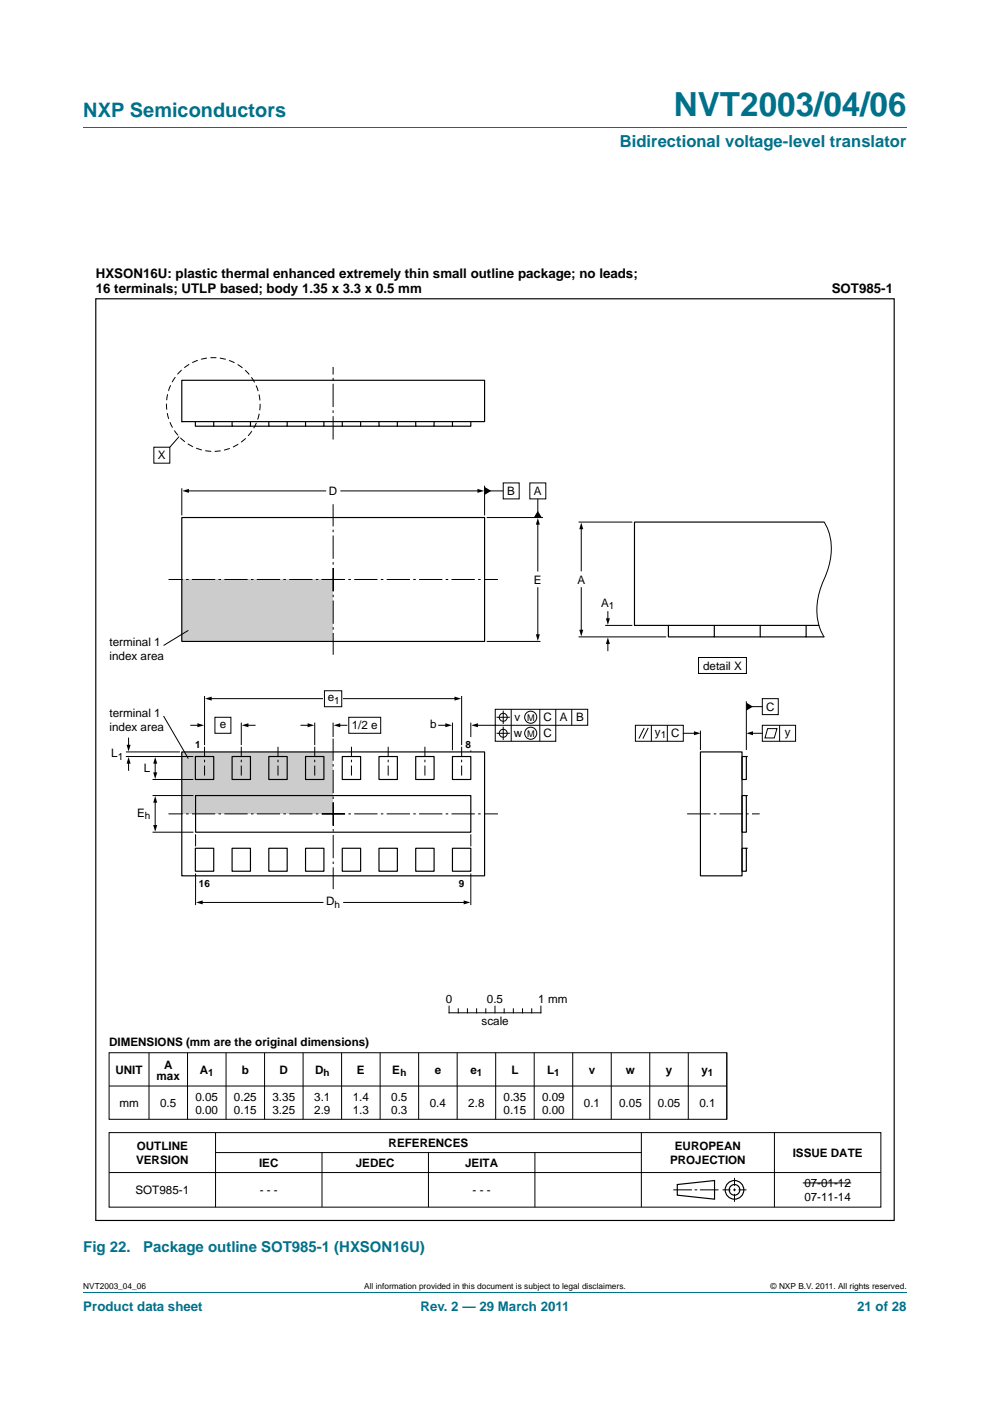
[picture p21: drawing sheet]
<svg xmlns="http://www.w3.org/2000/svg" width="210mm" height="297mm" viewBox="0 0 210 297" stroke-linecap="round" stroke-linejoin="round" font-family="sans-serif">
<defs><g id="words">
<text font-size="7" fill="#00718a" x="142.9" y="24.6">NVT2003/04/06</text>
<text font-size="4.2" fill="#00718a" x="17.7" y="24.9">NXP Semiconductors</text>
<text font-size="3.5" fill="#00718a" x="131.5" y="31.1">Bidirectional voltage-level translator</text>
<g font-size="3.2" fill="#00718a">
<text x="17.7" y="265.5">Fig 22.</text>
<text x="30.4" y="265.5">Package outline SOT985-1 (HXSON16U)</text>
</g>
<g font-size="2.8">
<text x="20.3" y="58.9">HXSON16U: plastic thermal enhanced extremely thin small outline package; no leads;</text>
<text x="20.3" y="62.1">16 terminals; UTLP based; body 1.35 x 3.3 x 0.5 mm</text>
<text x="176.4" y="62.2">SOT985-1</text>
</g>
<g font-size="2.8" fill="#00718a">
<text x="17.7" y="277.9">Product data sheet</text>
<text x="89.2" y="277.9">Rev. 2 — 29 March 2011</text>
<text x="181.8" y="277.9">21 of 28</text>
</g>
<g font-size="2.5">
<text x="33.5" y="97.4">X</text>
<text x="69.8" y="105">D</text>
<text x="107.6" y="104.9">B</text>
<text x="113.2" y="104.9">A</text>
<text x="113.2" y="123.7">E</text>
<text x="122.5" y="123.7">A</text>
<text x="127.5" y="128.6">A</text>
<text x="23.2" y="137">terminal 1</text>
<text x="23.2" y="140">index area</text>
<text x="149.1" y="142">detail X</text>
<text x="69.5" y="148.7">e</text>
<text x="23.2" y="152">terminal 1</text>
<text x="23.2" y="155">index area</text>
<text x="46.6" y="154.4">e</text>
<text x="74.6" y="154.6">1/2 e</text>
<text x="91.2" y="154.3">b</text>
<text x="109.1" y="152.9">v</text>
<text x="115.3" y="152.9">C</text>
<text x="118.7" y="152.9">A</text>
<text x="122.2" y="152.9">B</text>
<text x="162.5" y="150.7">C</text>
<text x="23.6" y="160.5">L</text>
<text x="109" y="156.3">w</text>
<text x="115.3" y="156.3">C</text>
<text x="138.9" y="156">y</text>
<text x="142.3" y="156.3">C</text>
<text x="166.4" y="156">y</text>
<text x="30.5" y="163.7">L</text>
<text x="29.1" y="173.2">E</text>
<text x="69.2" y="192">D</text>
<text x="94.6" y="212.8">0</text>
<text x="103.3" y="212.8">0.5</text>
<text x="114.2" y="212.8">1 mm</text>
<text x="23.1" y="221.8">DIMENSIONS (mm are the original dimensions)</text>
<text x="102.1" y="217.3">scale</text>
<text x="24.5" y="227.7">UNIT</text>
<text x="34.8" y="226.6">A</text>
<text x="42.4" y="227.7">A</text>
<text x="51.3" y="227.7">b</text>
<text x="59.3" y="227.7">D</text>
<text x="66.8" y="227.7">D</text>
<text x="75.7" y="227.7">E</text>
<text x="83.1" y="227.7">E</text>
<text x="92.2" y="227.7">e</text>
<text x="99.8" y="227.7">e</text>
<text x="108.5" y="227.7">L</text>
<text x="116" y="227.7">L</text>
<text x="124.9" y="227.7">v</text>
<text x="132.8" y="227.7">w</text>
<text x="141.2" y="227.7">y</text>
<text x="148.8" y="227.7">y</text>
<text x="33.2" y="229.1">max</text>
<text x="41.5" y="233.4">0.05</text>
<text x="49.6" y="233.4">0.25</text>
<text x="57.8" y="233.4">3.35</text>
<text x="66.7" y="233.4">3.1</text>
<text x="74.8" y="233.4">1.4</text>
<text x="83" y="233.4">0.5</text>
<text x="106.8" y="233.4">0.35</text>
<text x="115" y="233.4">0.09</text>
<text x="25.3" y="234.8">mm</text>
<text x="34" y="234.8">0.5</text>
<text x="41.5" y="236.2">0.00</text>
<text x="49.6" y="236.2">0.15</text>
<text x="57.8" y="236.2">3.25</text>
<text x="66.7" y="236.2">2.9</text>
<text x="74.8" y="236.2">1.3</text>
<text x="83" y="236.2">0.3</text>
<text x="91.2" y="234.8">0.4</text>
<text x="99.3" y="234.8">2.8</text>
<text x="106.8" y="236.2">0.15</text>
<text x="115" y="236.2">0.00</text>
<text x="123.8" y="234.8">0.1</text>
<text x="131.3" y="234.8">0.05</text>
<text x="139.5" y="234.8">0.05</text>
<text x="148.4" y="234.8">0.1</text>
<text x="29" y="243.8">OUTLINE</text>
<text x="82.4" y="243.2">REFERENCES</text>
<text x="143.1" y="243.8">EUROPEAN</text>
<text x="168.1" y="245.2">ISSUE DATE</text>
<text x="28.9" y="246.8">VERSION</text>
<text x="54.9" y="247.5">IEC</text>
<text x="75.5" y="247.5">JEDEC</text>
<text x="98.7" y="247.5">JEITA</text>
<text x="142.1" y="246.8">PROJECTION</text>
<text x="170.6" y="251.6">07-01-12</text>
<text x="28.7" y="253.1">SOT985-1</text>
<text x="55.1" y="253.1">- - -</text>
<text x="100.2" y="253.1">- - -</text>
<text x="170.6" y="254.6">07-11-14</text>
</g>
<g font-size="2.1">
<text x="129.2" y="129.1">1</text>
<text x="70.9" y="149.2">1</text>
<text x="25" y="161">1</text>
<text x="41.4" y="158.5">1</text>
<text x="98.7" y="158.5">8</text>
<text x="140.2" y="156.5">1</text>
<text x="30.7" y="173.7">h</text>
<text x="42.2" y="188.1">16</text>
<text x="97.3" y="188.1">9</text>
<text x="71" y="192.5">h</text>
<text x="44.2" y="228.2">1</text>
<text x="68.6" y="228.2">h</text>
<text x="85" y="228.2">h</text>
<text x="101.1" y="228.2">1</text>
<text x="117.6" y="228.2">1</text>
<text x="150.2" y="228.2">1</text>
</g>
<g font-size="1.9">
<text x="111.8" y="152.8">M</text>
<text x="111.8" y="156.2">M</text>
</g>
<g font-size="1.8">
<text x="17.7" y="273.3">NVT2003_04_06</text>
<text x="77.2" y="273.3">All information provided in this document is subject to legal disclaimers.</text>
<text x="163.5" y="273.3">© NXP B.V. 2011. All rights reserved.</text>
</g>
</g></defs>
<path d="M17.7 27h174.6M17.7 273.9h174.6" fill="none" stroke="#00718a" stroke-width=".21"/>
<g fill="none" stroke="#000" stroke-width=".21">
<path d="M32.6 94.8h3.4v3.4h-3.4zM38 92.6l-2 2.2M39.8 104.1h29.3M72.3 104.1h29.3M103.9 104.1h2.8M106.7 102.4h3.4v3.4h-3.4zM112.4 102.4h3.4v3.4h-3.4zM114.1 105.8v2.8M114.1 111v10.1M114.1 124.6v10.2M95.2 213.3v1.4h19.5v-1.4M97.2 213.9v.8"/>
<path d="M99.1 213.9v.8M101.1 213.9v.8M103 213.9v.8M105 213.3v1.4M106.9 213.9v.8M108.9 213.9v.8M110.8 213.9v.8M112.8 213.9v.8M23.1 223.2h131.1v14.1h-131.1zM23.1 230.3h131.1M31.6 223.2v14.1M39.8 223.2v14.1"/>
<path d="M47.9 223.2v14.1M56.1 223.2v14.1M64.3 223.2v14.1M72.5 223.2v14.1M80.6 223.2v14.1M88.8 223.2v14.1M97 223.2v14.1M105.1 223.2v14.1M113.3 223.2v14.1M121.5 223.2v14.1M129.6 223.2v14.1M137.8 223.2v14.1"/>
<path d="M146 223.2v14.1M154.2 223.2v14.1M23.1 240.1h163.7v15.8h-163.7zM23.1 248.6h163.7M45.7 240.1v15.8M45.7 244.4h90.3M68.3 244.4v11.5M90.9 244.4v11.5M113.5 244.4v11.5M136 240.1v15.8M142.8 252.3h4M147.3 252.3h.6"/>
<path d="M148.5 252.3h3.9M153.2 252.3h1.7M155.5 252.3h.6M155.8 249.7v1.7M155.8 253.1v1.7M155.8 252v.6M156.6 252.3h1.7M164.3 240.1v15.8"/>
</g>
<g fill="none" stroke="#000" stroke-width=".25">
<path d="M20.3 63.3h169.4v195.5h-169.4zM38.6 80.6h64.2v8.8h-64.2zM38.6 89.4h.1M41.4 89.4v1h3.9v-1M45.3 90.4h3.9M49.2 89.4v1h3.9v-1M53.1 90.4h3.9M57 89.4v1h3.9v-1M60.9 90.4h3.9M64.8 89.4v1h3.9v-1M68.7 90.4h3.9M72.6 89.4v1h3.9v-1"/>
<path d="M76.5 90.4h3.9M80.4 89.4v1h3.9v-1M84.3 90.4h3.9M88.2 89.4v1h3.9v-1M92.1 90.4h3.9M96 89.4v1h3.9v-1M143.7 251.1l7.9-.8v3.9l-7.9-.8z"/>
<circle cx="155.8" cy="252.3" r="1.98"/>
<circle cx="155.8" cy="252.3" r="1.13"/>
</g>
<circle cx="45.2" cy="85.8" r="9.9" fill="none" stroke="#000" stroke-width=".21" stroke-dasharray="1.2 .7 0 0" stroke-linecap="butt"/>
<path d="M70.7 93.2v-15.4" fill="none" stroke="#000" stroke-width=".21" stroke-dasharray="4.9 .7 .5 .7" stroke-linecap="butt"/>
<path d="M38.7 104.1l1.4-.5v.9zM101.3 103.6l1.4 .5-1.4 .4zM102.8 103.2l1.4 .9-1.4 .8zM114.1 108.3l.8 1.4h-1.7zM114.1 109.8l.4 1.4h-.8zM113.7 134.5h.8l-.4 1.4z" fill="#000"/>
<path d="M38.6 122.9h32.1v13.1h-32.1z" fill="#ccc"/>
<g fill="none" stroke="#000" stroke-width=".21">
<path d="M38.6 103.5v5.8M102.8 103v6.3M103.2 109.7h12M122.7 110.7h11.4M123.3 111.9v9.1M174.8 110.7a10.8 10.8 0 0 1 1.2 8.6l-.5 1.7a21.3 21.3 0 0 0-2.2 8.4 10 10 0 0 0 1.5 5.6M39.9 133.7l-5.2 3.2M103.2 136h11.4M122.7 135h18.6M123.3 124.6v9.2M128.4 132.6h5.7M128.9 129.7v1.7"/>
<path d="M128.9 136.3v1.7M148.2 139.4h10.1v3.4h-10.1zM27.3 156.5v1.7M40.5 153.8h1.7M43.4 147.6v10.4M44.6 148.1h23.8M45.6 152.1h3.4v3.4h-3.4zM51.2 153.2v4.8M52.4 153.8h1.7M63.8 153.8h1.7M66.8 153.2v4.8M68.8 146.5h3.7v3.3h-3.7z"/>
<path d="M70.7 153.2v3.1M71.9 153.8h1.7M72.8 148.1h23.9M74 152.1h6.7v3.4h-6.7zM93 153.8h1.7M97.9 147.6v10.4M105 150.4h19.7v3.4h-19.7zM105.3 155.5h2.8M105.3 152.1h2.8M106.7 150.7v2.8M106.7 154.1v2.8M108.4 150.4v6.8"/>
<path d="M114.5 150.4v6.8M117.9 150.4v6.8h-12.9v-3.4h-3.9M121.3 150.4v3.4M134.8 153.8h10.1v3.4h-10.1zM136.6 154.3l-1.1 2.3M137.5 154.3l-1.1 2.3M138.2 153.8v3.4M141.5 153.8v3.4M144.9 155.5h2.6M148.6 154.9v4.1M158.3 148.7v10.3M159.4 155.5h2.3"/>
<path d="M159.4 149.8h2.3M161.7 148.1h3.4v3.4h-3.4zM161.7 153.8h7v3.4h-7zM162.8 154.5h2l-.6 2h-1.9zM165.4 153.8v3.4M27.3 161.6v1.7M32.9 161.4v2.6M32.9 169.9v5.5M42.7 191.3h25.8M72.9 191.3h25.7M170.3 250.8h10.2"/>
<circle cx="106.7" cy="152.1" r=".85"/>
<circle cx="106.7" cy="155.5" r=".85"/>
<circle cx="112.6" cy="152.1" r="1.28"/>
<circle cx="112.6" cy="155.5" r="1.28"/>
</g>
<path d="M68.3 122.9h37.3M70.7 120.4v18.4M70.7 125.4v-18.5M73.2 122.9h-37.5M145.7 172.6h15.4" fill="none" stroke="#000" stroke-width=".21" stroke-dasharray="4.9 .7 .5 .7" stroke-linecap="butt"/>
<g fill="none" stroke="#000" stroke-width=".25">
<path d="M38.6 109.7h64.2v26.3h-64.2zM174.8 110.7h-40.2v21.9h39.1M141.8 132.6v2.4h9.7v-2.4M151.5 135h9.7M161.2 132.6v2.4h9.8v-2.4M171 135h3.8M148.6 159.4h8.8v26.3h-8.8zM157.4 179.8h.9v4.9h-.9zM157.4 160.4h.9v4.9h-.9zM157.4 168.7h.9v7.7h-.9zM158.3 179.8h.1M158.3 160.4h.1"/>
<path d="M158.3 168.7h.1"/>
</g>
<g fill="#000">
<path d="M123.3 110.8l.4 1.4h-.8zM122.9 133.5h.8l-.4 1.4zM128.5 131.1h.9l-.5 1.4zM128.9 135.1l.5 1.4h-.9zM26.9 157.9h.8l-.4 1.4zM41.9 153.3l1.4 .5-1.4 .4zM43.5 148.1l1.4-.4v.8zM51.3 153.8l1.4-.5v.9zM65.2 153.3l1.5 .5-1.5 .4zM70.8 153.8l1.4-.5v.9zM94.5 153.3l1.4 .5-1.4 .4zM96.4 147.7l1.4 .4-1.4 .4z"/>
<path d="M100 153.8l1.4-.5v.9zM147.2 155l1.4 .5-1.4 .4zM158.3 149l1.4 .8-1.4 .9zM158.3 155.5l1.4-.5v.9zM27.3 160.5l.4 1.4h-.8zM32.9 168.8l.4 1.4h-.8zM32.5 174.9h.8l-.4 1.4zM32.9 160.5l.4 1.4h-.8zM32.5 163.8h.8l-.4 1.4zM41.6 191.3l1.4-.4v.9zM98.3 190.9l1.5 .4-1.5 .5z"/>
</g>
<path d="M38.6 159.4h32.1v13.2h-32.1z" fill="#ccc"/>
<path d="M68.3 172.6h37.3M70.7 170.1v18.4M70.7 175.1v-18.5M73.2 172.6h-37.5" fill="none" stroke="#000" stroke-width=".21" stroke-dasharray="4.9 .7 .5 .7" stroke-linecap="butt"/>
<g fill="none" stroke="#000" stroke-width=".21">
<path d="M26.7 159.4h11.5M34.7 151.8l5.2 9M96 153.2v5.9M99.9 153.2v3.1M99.9 159.1v.3M26.7 160.4h14.3M32.4 165.3h8.6M32.4 168.7h8.6M32.4 176.4h8.6M41.5 176.9v2.5M99.9 176.9v2.5M41.5 185.2v6.7"/>
<path d="M99.9 185.2v6.7"/>
</g>
<path d="M43.4 164.4v-6.1M51.2 164.4v-6.1M59 164.4v-6.1M66.8 164.4v-6.1M74.5 164.4v-6.1M82.3 164.4v-6.1M90.1 164.4v-6.1M97.9 164.4v-6.1" fill="none" stroke="#000" stroke-width=".21" stroke-dasharray="2.1 .7 .5 .7" stroke-linecap="butt"/>
<g fill="none" stroke="#000" stroke-width=".25">
<path d="M38.6 159.4h64.2v26.3h-64.2zM41.4 160.4h3.9v4.9h-3.9zM41.4 179.8h3.9v4.9h-3.9zM41.5 168.7h58.4v7.7h-58.4zM49.2 160.4h3.9v4.9h-3.9zM49.2 179.8h3.9v4.9h-3.9zM57 160.4h3.9v4.9h-3.9zM57 179.8h3.9v4.9h-3.9zM64.8 160.4h3.9v4.9h-3.9zM64.8 179.8h3.9v4.9h-3.9zM72.6 160.4h3.9v4.9h-3.9zM72.6 179.8h3.9v4.9h-3.9z"/>
<path d="M80.4 160.4h3.9v4.9h-3.9zM80.4 179.8h3.9v4.9h-3.9zM88.2 160.4h3.9v4.9h-3.9zM88.2 179.8h3.9v4.9h-3.9zM96 160.4h3.9v4.9h-3.9zM96 179.8h3.9v4.9h-3.9z"/>
</g>
<use href="#words"/>
</svg>
